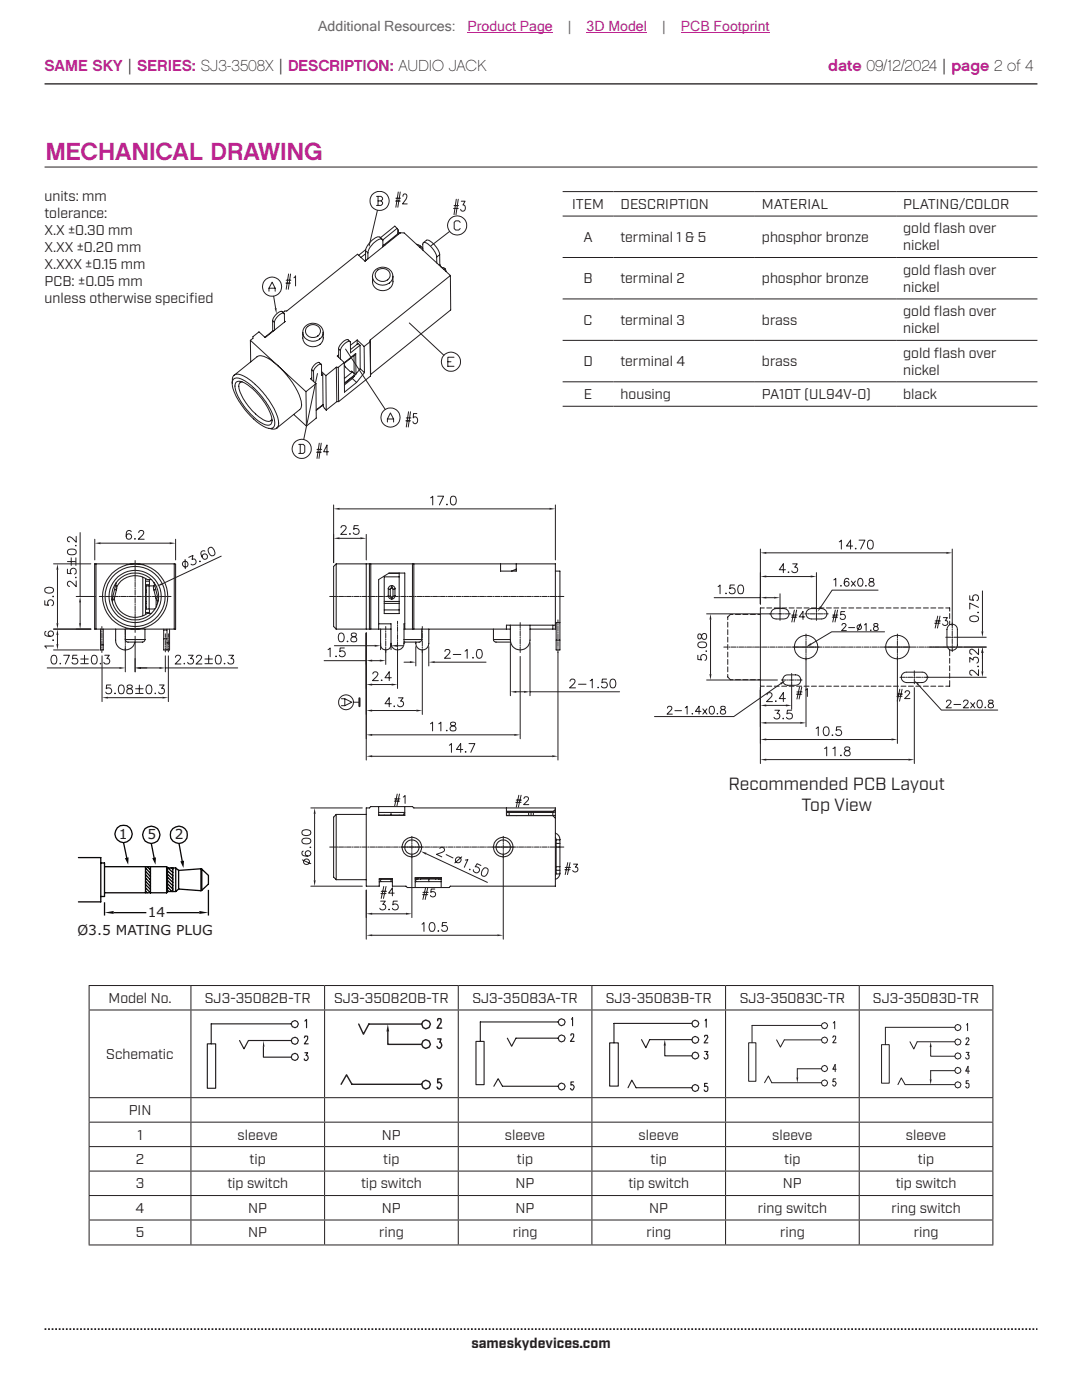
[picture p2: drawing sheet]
<svg xmlns="http://www.w3.org/2000/svg" width="216mm" height="279mm" viewBox="0 0 216 279" stroke-linecap="round" stroke-linejoin="round" font-family="sans-serif">
<defs><g id="words">
<text font-size="4.9" fill="#bd238f" x="9.1" y="31.9">MECHANICAL DRAWING</text>
<g font-size="3.5" fill="#231f20">
<text x="145.4" y="157.7">Recommended PCB Layout</text>
<text x="159.9" y="161.9">Top View</text>
</g>
<g font-size="3.2" fill="#bd238f">
<text x="8.9" y="14.3">SAME SKY | SERIES: SJ3-3508X | DESCRIPTION: AUDIO JACK</text>
<text x="165.3" y="14.3">date 09/12/2024 | page 2 of 4</text>
</g>
<g font-size="2.8" fill="#63676b">
<text x="63.5" y="6.1">Additional Resources:</text>
<text x="113.3" y="6.1">|</text>
<text x="132.1" y="6.1">|</text>
</g>
<g font-size="2.8" fill="#bd238f">
<text x="93.3" y="6.1">Product Page</text>
<text x="117.1" y="6.1">3D Model</text>
<text x="135.8" y="6.1">PCB Footprint</text>
</g>
<g font-size="2.8" fill="#231f20">
<text x="8.9" y="40.2">units: mm</text>
<text x="114.2" y="41.7">ITEM</text>
<text x="123.8" y="41.7">DESCRIPTION</text>
<text x="152" y="41.7">MATERIAL</text>
<text x="180.2" y="41.7">PLATING/COLOR</text>
<text x="8.9" y="43.6">tolerance:</text>
<text x="8.9" y="47">X.X ±0.30 mm</text>
<text x="180.2" y="46.6">gold f</text>
<text x="186.4" y="46.6">lash over</text>
<text x="8.9" y="50.4">X.XX ±0.20 mm</text>
<text x="8.9" y="53.8">X.XXX ±0.15 mm</text>
<text x="116.4" y="48.3">A</text>
<text x="123.8" y="48.3">terminal 1 &amp; 5</text>
<text x="152" y="48.3">phosphor bronze</text>
<text x="180.2" y="50">nickel</text>
<text x="8.9" y="57.1">PCB: ±0.05 mm</text>
<text x="116.4" y="56.6">B</text>
<text x="123.8" y="56.6">terminal 2</text>
<text x="152" y="56.6">phosphor bronze</text>
<text x="180.2" y="54.9">gold f</text>
<text x="180.2" y="58.2">nickel</text>
<text x="186.4" y="54.9">lash over</text>
<text x="8.9" y="60.5">unless otherwise specif</text>
<text x="37.7" y="60.5">ied</text>
<text x="116.5" y="64.8">C</text>
<text x="123.8" y="64.8">terminal 3</text>
<text x="152" y="64.8">brass</text>
<text x="180.2" y="63.1">gold f</text>
<text x="186.4" y="63.1">lash over</text>
<text x="180.2" y="66.5">nickel</text>
<text x="180.2" y="71.4">gold f</text>
<text x="186.4" y="71.4">lash over</text>
<text x="116.4" y="73.1">D</text>
<text x="123.8" y="73.1">terminal 4</text>
<text x="152" y="73.1">brass</text>
<text x="180.2" y="74.8">nickel</text>
<text x="116.5" y="79.7">E</text>
<text x="123.8" y="79.7">housing</text>
<text x="152" y="79.7">PA10T (UL94V-0)</text>
<text x="180.2" y="79.7">black</text>
<text x="23.7" y="167.4">1</text>
<text x="29.4" y="167.5">5</text>
<text x="34.9" y="167.5">2</text>
<text x="29.5" y="183.1">14</text>
<text x="15.5" y="186.7">Ø3.5 MATING PLUG</text>
<text x="21.6" y="200.2">Model No.</text>
<text x="40.9" y="200.2">SJ3-35082B-TR</text>
<text x="66.6" y="200.2">SJ3-350820B-TR</text>
<text x="94.3" y="200.2">SJ3-35083A-TR</text>
<text x="120.9" y="200.2">SJ3-35083B-TR</text>
<text x="147.6" y="200.2">SJ3-35083C-TR</text>
<text x="174.2" y="200.2">SJ3-35083D-TR</text>
<text x="21.2" y="211.3">Schematic</text>
<text x="25.7" y="222.5">PIN</text>
<text x="27.4" y="227.4">1</text>
<text x="47.4" y="227.4">sleeve</text>
<text x="76.2" y="227.4">NP</text>
<text x="100.7" y="227.4">sleeve</text>
<text x="127.4" y="227.4">sleeve</text>
<text x="154.1" y="227.4">sleeve</text>
<text x="180.7" y="227.4">sleeve</text>
<text x="27.1" y="232.3">2</text>
<text x="49.8" y="232.3">tip</text>
<text x="76.5" y="232.3">tip</text>
<text x="103.1" y="232.3">tip</text>
<text x="129.8" y="232.3">tip</text>
<text x="156.5" y="232.3">tip</text>
<text x="183.2" y="232.3">tip</text>
<text x="27.1" y="237.2">3</text>
<text x="45.4" y="237.2">tip switch</text>
<text x="72" y="237.2">tip switch</text>
<text x="102.9" y="237.2">NP</text>
<text x="125.4" y="237.2">tip switch</text>
<text x="156.2" y="237.2">NP</text>
<text x="178.7" y="237.2">tip switch</text>
<text x="27.1" y="242.1">4</text>
<text x="49.5" y="242.1">NP</text>
<text x="76.2" y="242.1">NP</text>
<text x="102.9" y="242.1">NP</text>
<text x="129.6" y="242.1">NP</text>
<text x="151.2" y="242.1">ring switch</text>
<text x="177.9" y="242.1">ring switch</text>
<text x="27.1" y="247">5</text>
<text x="49.5" y="247">NP</text>
<text x="75.6" y="247">ring</text>
<text x="102.3" y="247">ring</text>
<text x="129" y="247">ring</text>
<text x="155.6" y="247">ring</text>
<text x="182.3" y="247">ring</text>
<text x="94.1" y="269">sameskydevices.com</text>
</g>
</g></defs>
<path d="M8.9 16.7h198.1" fill="none" stroke="#231f20" stroke-width=".26"/>
<path d="M8.9 265.3h198.1" fill="none" stroke="#231f20" stroke-width=".35" stroke-dasharray=".4 .4 .4 .4 .4 .4" stroke-dashoffset=".7" stroke-linecap="butt"/>
<path d="M8.9 33.3h198.1M66.6 100.8v11.5M67.7 101.6h41.9M110.8 100.8v10.9" fill="none" stroke="#231f20" stroke-width=".2"/>
<g fill="#231f20">
<path d="M66.6 101.6l1.1-.3v.4z"/>
<path d="M109.6 101.3l1.2 .3-1.2 .1z"/>
</g>
<path d="M85.9 99.4l.4-.4v1.8M87.3 99h1.2l-.8 1.8M90.1 99.1a.61 .61 0 0 1 .9 .3 .88 .88 0 0 1-.6 1.4 1.16 1.16 0 0 1-.3-1.7zM18.9 107.6v4.1M20.1 108.4h13.8M35 107.6v4.1M89.2 100.6v.2z" fill="none" stroke="#231f20" stroke-width=".2"/>
<g fill="#231f20">
<path d="M18.9 108.4l1.2-.2v.4z"/>
<path d="M33.9 108.2l1.1 .2-1.1 .2z"/>
</g>
<path d="M26.2 106.1a.52 .52 0 0 0-.5-.2 .52 .52 0 0 0-.5 .3 1.4 1.4 0 0 0 .2 1.4 .55 .55 0 0 0 .8-.3 .55 .55 0 0 0-.3-.7 .55 .55 0 0 0-.7 .4M26.8 107.6h.2zM27.7 106.3l.3-.4h.3l.4 .3-.3 .6-.8 .8h1.2M66.6 106.7v5.6M67.7 107.4h4.2M73.1 106.7v5" fill="none" stroke="#231f20" stroke-width=".2"/>
<g fill="#231f20">
<path d="M66.6 107.4l1.1-.2v.4z"/>
<path d="M71.9 107.2l1.2 .2-1.2 .2z"/>
</g>
<g fill="none" stroke="#231f20" stroke-width=".2">
<path d="M36.9 111.7l.1 1.8M37.7 111.2l.8-.4-.2 .9a.59 .59 0 0 1 .8 .6 .59 .59 0 0 1-1 .3M39.9 112v.1zM40.9 110a.53 .53 0 0 0-.8 .5 1.09 1.09 0 0 0 1 1.1 .54 .54 0 0 0 .3-.7 .54 .54 0 0 0-.7-.3 .54 .54 0 0 0-.3 .7M41.8 109.3l.1-.1a1.02 1.02 0 0 1 .8 1.6l-.2 .1a.99 .99 0 0 1-.7-1.6zM44.1 111l-11.8 5.6M68 105.3l.1-.2 .3-.2 .5 .1 .2 .2-.3 .6-.8 .9h1.2M69.7 106.6h.2zM71.5 104.9h-.8l-.1 .8a.62 .62 0 0 1 .9 0 .62 .62 0 0 1-.1 .9 .62 .62 0 0 1-.9-.3"/>
<circle cx="37" cy="112.6" r=".57"/>
</g>
<path d="M31.2 117.1l1-.7 .2 .3z" fill="#231f20"/>
<path d="M10.7 112.5h7.4M11.5 113.7v10.7M10.7 125.6h7.4" fill="none" stroke="#231f20" stroke-width=".2"/>
<g fill="#231f20">
<path d="M11.5 112.5l.1 1.2h-.3z"/>
<path d="M11.3 124.4h.3l-.1 1.2z"/>
</g>
<path d="M8.9 119.9v.8l.8 .1a.62 .62 0 0 1 0-.9 .62 .62 0 0 1 .9 .1 .62 .62 0 0 1-.2 .9M9 117.4a1.14 1.14 0 0 1 1.7 .3v.2a.99 .99 0 0 1-1.8 0zM10.5 119h.2zM10.7 129.7h9.1M10.7 125.6h7.4M11.5 126.7v1.8" fill="none" stroke="#231f20" stroke-width=".2"/>
<g fill="#231f20">
<path d="M11.3 128.5h.3l-.1 1.2z"/>
<path d="M11.5 125.6l.1 1.1h-.3z"/>
</g>
<path d="M9.2 126a.56 .56 0 0 0-.2 .8 1.02 1.02 0 0 0 1.7-.4 .54 .54 0 0 0-.6-.5 .54 .54 0 0 0-.5 .5 .54 .54 0 0 0 .5 .6M10.5 127.8h.2zM10.7 128.9h-1.8l.4 .5M73.1 126.3v11.1M74.3 136.6h3.8M79.3 129.5v7.9" fill="none" stroke="#231f20" stroke-width=".2"/>
<g fill="#231f20">
<path d="M78.1 136.4l1.2 .2-1.2 .2z"/>
<path d="M73.1 136.6l1.2-.2v.4z"/>
</g>
<path d="M73.1 126.3v16.3M74.4 134.5l.1-.2 .2-.2h.4l.3 .3-.2 .6-.9 .8h1.2M76.2 135.7v.1zM78.1 135.3h-1.3l.9-1.2v1.7M84.3 129.7v12.9M74.3 141.8h8.8" fill="none" stroke="#231f20" stroke-width=".2"/>
<g fill="#231f20">
<path d="M83.1 141.6l1.2 .2-1.2 .2z"/>
<path d="M73.1 141.8l1.2-.2v.4z"/>
</g>
<path d="M73.1 126.3v21.1M79.5 139.3h.9l-.5 .6a.59 .59 0 0 1 .5 1 .59 .59 0 0 1-1-.2M103.8 131v16.4M74.3 146.7h28.3M78.1 140.4h-1.3l.9-1.1v1.7M78.7 140.9v.1z" fill="none" stroke="#231f20" stroke-width=".2"/>
<g fill="#231f20">
<path d="M73.1 146.7l1.2-.2v.4z"/>
<path d="M102.6 146.5l1.2 .2-1.2 .2z"/>
</g>
<path d="M73.1 126.3v25.4M111.3 130.2v21.5M74.3 150.9h35.9M85.9 144.5l.4-.4v1.8M87.6 144.5l.4-.4v1.8M89.1 145.7v.2zM90 144.2a.34 .34 0 0 0 .1 .6 .64 .64 0 0 1 .8 .2 .64 .64 0 0 1-.1 .8l-.6 .1a.5 .5 0 0 1-.4-.6 .5 .5 0 0 1 .5-.4l.4-.1a.34 .34 0 0 0 .1-.6z" fill="none" stroke="#231f20" stroke-width=".2"/>
<g fill="#231f20">
<path d="M73.1 150.9l1.2-.2v.4z"/>
<path d="M110.2 150.7l1.1 .2-1.1 .2z"/>
</g>
<path d="M80.6 132.2h1.2M83 129v3.9M85.6 129v3.9M86.7 132.2h10.3M89.7 148.7l.4-.3v1.7M92.3 149.6h-1.2l.8-1.2v1.7M92.9 150v.1zM93.6 148.4h1.2l-.9 1.7" fill="none" stroke="#231f20" stroke-width=".2"/>
<g fill="#231f20">
<path d="M81.8 131.9l1.2 .3-1.2 .1z"/>
<path d="M85.6 132.2l1.1-.3v.4z"/>
</g>
<path d="M88.8 130v-.2l.3-.2 .6 .2a.54 .54 0 0 1-.2 .7l-.8 .9h1.2M90.4 130.6h1.6M92.8 130l.4-.4v1.8M94.4 131.2v.2zM95.3 129.7a.61 .61 0 0 1 .8 .3 .88 .88 0 0 1-.6 1.4 1.16 1.16 0 0 1-.2-1.7zM73.1 177.6v5.5M82.2 170.7v12.4M74.3 182.4h6.7" fill="none" stroke="#231f20" stroke-width=".2"/>
<g fill="#231f20">
<path d="M73.1 182.4l1.2-.2v.4z"/>
<path d="M81 182.2l1.2 .2-1.2 .2z"/>
</g>
<path d="M73.1 177.6v9.8M75.9 179.8h1l-.5 .7a.59 .59 0 0 1 .4 .9 .59 .59 0 0 1-1-.1M79.3 179.8h-.8l-.1 .8a.62 .62 0 0 1 .9 0 .62 .62 0 0 1-.1 .9 .62 .62 0 0 1-.9-.2M100.4 170.6v16.8M74.3 186.7h24.9M77.5 181.5h.2z" fill="none" stroke="#231f20" stroke-width=".2"/>
<g fill="#231f20">
<path d="M73.1 186.7l1.2-.2v.3z"/>
<path d="M99.2 186.5l1.2 .2-1.2 .1z"/>
</g>
<g fill="none" stroke="#231f20" stroke-width=".2">
<path d="M85 170.4l12.3 5.7M87.8 169.3l.4-.2 .3 .1 .2 .3-.1 .3-1.5 .7 1.1 .5M89 170.6l1.4 .6M92.1 171l-1.4 1.2M92.9 171.6l.5-.1-.8 1.6M93.7 173.5l.1 .1zM96 172.7l-.8-.3-.4 .6a.62 .62 0 0 1 .9 .4 .62 .62 0 0 1-.5 .8 .62 .62 0 0 1-.7-.6M96.5 173.3a.54 .54 0 0 1 .6-.1 .54 .54 0 0 1 .3 .6 .89 .89 0 0 1-1.1 1 1.01 1.01 0 0 1 .2-1.5zM84.2 184.5l.4-.4v1.8M85.9 184.2a.57 .57 0 0 1 .8 .3 .84 .84 0 0 1 .1 .9 .84 .84 0 0 1-.9 .4 1.42 1.42 0 0 1 0-1.6zM87.5 185.7v.2zM89.1 184.1h-.8l-.1 .8a.62 .62 0 0 1 1 0 .62 .62 0 0 1-.2 .9 .62 .62 0 0 1-.9-.3"/>
<circle cx="91.4" cy="171.6" r=".58"/>
</g>
<path d="M84 169.9l1.1 .3-.2 .4z" fill="#231f20"/>
<path d="M64.7 131.9h8.4M73.1 126.3v6.3M74.3 131.9h1.5M77 129.4v3.2" fill="none" stroke="#231f20" stroke-width=".2"/>
<g fill="#231f20">
<path d="M75.8 131.6l1.2 .3-1.2 .1z"/>
<path d="M73.1 131.9l1.2-.3v.4z"/>
</g>
<path d="M65.5 129.7l.4-.4v1.8M67 131h.1zM68.7 129.3h-.8l-.1 .8a.62 .62 0 0 1 .9 0 .62 .62 0 0 1-.1 .9 .62 .62 0 0 1-.9-.3M101.8 128.4v10.4M103 138.1h1.6M105.8 128.3v10.5M105.8 138.1h17.8" fill="none" stroke="#231f20" stroke-width=".2"/>
<g fill="#231f20">
<path d="M101.8 138.1l1.2-.2v.4z"/>
<path d="M104.6 137.9l1.2 .2-1.2 .2z"/>
</g>
<path d="M9.4 133.3h14.4M25 129.4v4.7M27 127v7.1M28.1 133.3h1.2M113.7 136l.4-.5h.3l.3 .4-.2 .6-.8 .8h1.1M115.4 136.6h1.5M117.8 135.9l.4-.4v1.8M119.4 137.1v.2zM121 135.5h-.8l-.1 .8a.62 .62 0 0 1 .9 0 .62 .62 0 0 1-.1 .9 .62 .62 0 0 1-.9-.3M121.9 135.6a.57 .57 0 0 1 .9 .3 .84 .84 0 0 1 .1 .9 .84 .84 0 0 1-1 .4 1.41 1.41 0 0 1 0-1.6z" fill="none" stroke="#231f20" stroke-width=".2"/>
<g fill="#231f20">
<path d="M27 133.3l1.1-.2v.4z"/>
<path d="M23.8 133.1l1.2 .2-1.2 .2z"/>
</g>
<g fill="none" stroke="#231f20" stroke-width=".2">
<path d="M10.4 130.9a.55 .55 0 0 1 .9 .2 .88 .88 0 0 1-.6 1.4 1.08 1.08 0 0 1-.3-1.6zM12 132.4v.1zM12.7 130.8h1.1l-.8 1.7M15.4 130.8h-.9v.7a.62 .62 0 0 1 .9 0 .62 .62 0 0 1-.1 .9 .62 .62 0 0 1-.9-.2M16.1 131.5h1.5M16.1 132.5h1.5M16.9 130.8v1.5M18.5 130.9a.57 .57 0 0 1 .8 .2 .84 .84 0 0 1 .1 1 .84 .84 0 0 1-.9 .4 1.43 1.43 0 0 1 0-1.6zM20.1 132.4v.1zM20.9 130.8h.9l-.5 .6a.59 .59 0 0 1 .4 1 .59 .59 0 0 1-1-.2M62 161.2h10.3M62 176.9h10.3"/>
<path d="M62.8 162.4v13.3"/>
</g>
<g fill="#231f20">
<path d="M62.8 161.2l.2 1.2h-.4z"/>
<path d="M62.6 175.7h.4l-.2 1.2z"/>
</g>
<g fill="none" stroke="#231f20" stroke-width=".2">
<path d="M142.5 119.3h9.2M151.7 118.5v2M152.9 119.3h1.6M155.6 118.5v2.8M25 125.6v1.1M25 126.9v.2M25 127.3v1M25 128.4v.2M25 128.8v1.1M145.2 134.6v.5l.5 .6h.5M145.2 124.2v1M145.2 125.7v1"/>
<path d="M145.2 127.1v1M145.2 128.6v1M145.2 130.1v1M145.2 131.6v1M145.2 133.1v1M146.2 122.6h-.5l-.5 .5v.6M146.8 122.6h.9M146.8 135.7h.9M148.2 122.6h1M148.2 135.7h1M149.7 122.6h1M149.7 135.7h1"/>
<path d="M151.2 122.6h.5M151.2 135.7h.5M152.5 121.3h-.8v15.6h.8M153 136.9h1M153 121.3h1M154.5 136.9h1M154.5 121.3h1M156 136.9h1M156 121.3h1M156.4 121.5h-1.5a1.05 1.05 0 0 0-1.1 1M157.5 122.5a1.06 1.06 0 0 1-1.1 1h-1.5M157.5 136.9h.9"/>
<path d="M157.5 121.3h.9M159 136.9h1M159 121.3h1M160.4 136.9h1M160.4 121.3h1M161.9 136.9h1M161.9 121.3h1M163.4 136.9h1M163.4 121.3h1M164.9 136.9h1M164.9 121.3h1M166.4 136.9h1"/>
<path d="M166.4 121.3h1M167.9 136.9h1M167.9 121.3h1M169.4 136.9h1M169.4 121.3h1M170.9 136.9h.9M170.9 121.3h.9M172.3 136.9h1M172.3 121.3h1M173.8 136.9h1M173.8 121.3h1M175.3 136.9h1"/>
<path d="M175.3 121.3h1M176.8 136.9h1M176.8 121.3h1M178.3 136.9h1M178.3 121.3h1M179.8 136.9h1M179.8 121.3h1M181.3 136.9h1M181.3 121.3h1M182.7 136.9h1M182.7 121.3h1M184.3 136.9h.9"/>
<path d="M184.3 121.3h.9M185.7 136.9h1M185.7 121.3h1M187.2 136.9h1M187.2 121.3h1M188.7 121.3h.8v.7M189.4 124.8a1.04 1.04 0 0 1 1.1-.1 1.04 1.04 0 0 1 .5 .9v3.1a1.04 1.04 0 0 1-1 1.1 1.04 1.04 0 0 1-1-1.1v-3.1zM189.5 122.4v1M189.5 124v.6M189.5 129.8v1.1M189.5 131.4v1M189.5 132.9v1"/>
<path d="M189.5 134.4v.9M189.5 135.8v1.1h-.8M60.3 167.5l.3-.2a1.24 1.24 0 0 1 1.4 .5v.1a1.05 1.05 0 0 1-1.8 0zM60.3 165.8a1.14 1.14 0 0 1 1.7 .3v.1a1.02 1.02 0 0 1-1.8 0zM60.3 171.6l1.7 .8M60.5 169.9a.48 .48 0 0 0-.3 .4 .48 .48 0 0 0 .4 .5 1.04 1.04 0 0 0 1.4-.5 .54 .54 0 0 0-.5-.5 .54 .54 0 0 0-.6 .5 .54 .54 0 0 0 .5 .6M61.8 169.1h.2z"/>
<circle cx="160.8" cy="129.1" r="2.34"/>
<circle cx="179.1" cy="129.1" r="2.35"/>
<circle cx="61.1" cy="172" r=".59"/>
</g>
<g fill="none" stroke="#231f20" stroke-width=".21">
<path d="M18.9 112.5h16.1v13.1h-16.1zM19.2 112.5v13.1M22.5 119l.4 .1M22.8 119.4a4.2 4.2 0 0 0 6.6 3h.8M22.9 117.6l.3 .1M23.1 116.7l.2 .2v.6l-.5 1.9-.4 .5M23.2 116.3l-.9 3.4M28.5 115.2v7.7M29 118.2h.2M29 117.8h.2M29 117.1h.2M29 116.7h.8"/>
<path d="M29 116h.8M29.1 115.5l-.1 7.2M29.8 116.9v4.6M29.8 115.7v1.2M30.2 115.7h-.8a4.2 4.2 0 0 0-6.1 1.4M30.7 116.9h-1.5v4.6M30.7 116.3l.9 3.4M30.8 116.7l-.2 .5v.3l.5 1.9 .5 .5M31.1 117.6l-.4 .1M31.2 119.5v1.6M31.4 119l-.3 .1M31.4 119.8v.6"/>
<path d="M34.8 112.5v13.1M66.6 113l.5-.5v13.1l-.5-.6zM67.1 112.5h43.7v13.1h-5M73.1 112.5v13.1M73.7 112.5v13.1M74 112.5v13.1M75.6 115.7v9.9M76.7 115.1h3M77.5 118.9a.66 .66 0 0 0 .6 .7 .66 .66 0 0 0 .7-.7M77.5 118.9l.4 .1M77.5 117.5l.4 .1M77.5 117.5v1.4"/>
<path d="M77.5 114.4h2.2M77.6 114.4h3.2v11.2M77.9 119l.2 .3M77.9 117.6v1.4M78.1 116.9l-.4 .1-.2 .5M78.1 117.4l-.2 .2M78.1 116.9v.5M78.1 119.3v.2M78.1 119.3h.1M78.1 117.4h.1M78.1 116.9h.1M78.2 117.4l.2 .2 .4-.1"/>
<path d="M78.2 116.9l.4 .1 .2 .5M78.2 116.9v.5M78.2 119.3v.2M78.4 119l-.2 .3M78.4 117.6v1.4M78.8 118.9l-.4 .1M78.8 117.5v1.4M79.7 114.4v8h-3v-7.4M82.3 112.5v13.1M82.6 112.5v13.1M99.9 112.5v1.5h3.1v-1.5M103 113.6l-1 .4"/>
<path d="M110.8 114h.9v15.7h-.7v-5.4M20.1 125.6v4.1h.5v-4.1M20.1 128.7h.5M23.1 125.6v2.2a1.95 1.95 0 0 0 1.7 1.9 1.95 1.95 0 0 0 2.1-1.6M25 127.6a.52 .52 0 0 0 .5 .5h2.9l.4-.1 .1-.4M25 127.6h3.9M25 125.6v2M28.9 125.6v2M29 120.4h.2M29 122.2h.8M29 121.5h1.9M29 121.2h.2"/>
<path d="M29 120.1h.2M29.8 121.5v.9M67.1 125.6h10.9M75.6 124.5h2.4v4.2a1.04 1.04 0 0 1-1 1 1.04 1.04 0 0 1-1.1-1v-3.1M76.7 121.7h3M76.7 120.4h3M76.7 120h3M80.6 127.6h3.5M80.6 125.6h21.2M80.8 124.5h-.2v3.9a1.3 1.3 0 0 1-1.3 1.3 1.3 1.3 0 0 1-1.3-1.3M84.1 127.6l-.1 .4-.4 .1h-3M84.1 125.6v2"/>
<path d="M85.6 125.6v2.8a1.31 1.31 0 0 1-1.5 1.3 1.31 1.31 0 0 1-1.1-1.6M98.5 127.6l.1 .4 .4 .1h2.9M98.5 127.6h3.3M98.5 125.6v2M101.8 124.8v3a1.96 1.96 0 0 0 2 1.9 1.96 1.96 0 0 0 2-1.9v-3M110.3 124.8v.8M110.8 124.8h-9.7v.8M110.8 124.3h.9M111 127.8h.7M67.1 162.5v13.1l-.5-.6v-11.9zM67.1 175.6h6M67.1 162.5h6"/>
<path d="M73.1 161.2h.6l.3-.2h8.3l.3 .2h28.2v15.7h-20.9l-.3 .2h-8.3l-.3-.2h-2.7v-1.5h-2.6v1.5h-2.6zM75.6 161v1.7h5.2v-1.7M75.6 162.7h5.2M75.6 162.1h5.2M75.7 176h2.6M75.7 175.4h2.6M75.9 175.4v.6M76.7 162.7h.1M78 162.1v.6M78 175.4v.6M79.7 162.7h.1M80.6 162.1v.6"/>
<path d="M82.8 177.1v-2h5.2v2M82.8 176h5.2M82.8 175.4h5.2M83 175.4v.6M83.4 175.1v.3h-.6M83.9 175.3h3M83.9 175.1v.3M85.6 175.4v.6M86.9 175.1v.3M87.5 175.1v.3h.5M101.1 161.2v1.6l9.7-.1M101.1 162.1h9.7"/>
<path d="M101.1 161.9h9.4M101.6 162.1v.6M103 162.1h.1M103 162.7v.1M105.5 162.1v.6M106 162.1v.6M106.4 162.1v.6M110.8 161.5l-.5 .6v.7l.5 .5M110.8 166.3a1.29 1.29 0 0 1 .9 1.2v6.8a1.29 1.29 0 0 1-.9 1.2M110.8 167.2l.2 .3v6.8l-.2 .3M110.9 174.4h.8M111 173.7h.7"/>
<path d="M111 173h.7M111 169h.7M111 168.3h.7M111 167.6h.7"/>
<circle cx="27" cy="119" r="6.5"/>
<circle cx="27" cy="119" r="4.7"/>
<circle cx="27" cy="119" r="6"/>
<circle cx="27" cy="119" r="5.2"/>
<circle cx="82.2" cy="169.1" r="1.95"/>
<circle cx="82.2" cy="169" r="1.44"/>
<circle cx="100.4" cy="169.1" r="1.95"/>
<circle cx="100.4" cy="169" r="1.43"/>
</g>
<g fill="#231f20">
<path d="M154.5 119.1l1.1 .2-1.1 .2z"/>
<path d="M151.7 119.3l1.2-.2v.4z"/>
</g>
<path d="M143.3 117.1l.4-.4v1.8M144.9 118.3v.2zM146.5 116.7h-.8l-.1 .8a.62 .62 0 0 1 .9 0 .62 .62 0 0 1-.1 .9 .62 .62 0 0 1-.9-.2M147.4 116.8a.57 .57 0 0 1 .9 .3 .88 .88 0 0 1-.6 1.4 .94 .94 0 0 1-.4-1.4zM151.7 114.3v6.2M152.9 115.1h8.9M162.9 114.3v7" fill="none" stroke="#231f20" stroke-width=".2"/>
<g fill="#231f20">
<path d="M161.8 114.9l1.1 .2-1.1 .1z"/>
<path d="M151.7 115.1l1.2-.2v.3z"/>
</g>
<path d="M151.7 109.6v10.9M152.9 110.3h35.9M156.7 113.7h-1.2l.8-1.2v1.8M157.2 114.2h.2zM158.2 112.5h.9l-.5 .7a.59 .59 0 0 1 .4 .9 .59 .59 0 0 1-1-.2M190 109.6v15.3" fill="none" stroke="#231f20" stroke-width=".2"/>
<g fill="#231f20">
<path d="M151.7 110.3l1.2-.2v.4z"/>
<path d="M188.8 110.1l1.2 .2-1.2 .2z"/>
</g>
<path d="M167.5 108.1l.4-.3v1.8M170.1 109h-1.2l.8-1.2v1.8M170.7 109.5h.1zM171.4 107.8h1.2l-.9 1.8M173.3 107.9a.57 .57 0 0 1 .9 .2 1.24 1.24 0 0 1-.4 1.5h-.2a1.16 1.16 0 0 1-.3-1.7zM151.7 137.2v4.4M158 137.1v4.5M152.9 140.8h3.9" fill="none" stroke="#231f20" stroke-width=".2"/>
<g fill="#231f20">
<path d="M151.7 140.8l1.2-.2v.4z"/>
<path d="M156.8 140.6l1.2 .2-1.2 .2z"/>
</g>
<path d="M151.7 137.2v15.2M153.1 138.7l.1-.4 .5-.1 .3 .2v.4l-1 1.2h1.1M154.8 139.8v.2zM156.7 139.4h-1.2l.8-1.2v1.8M182.4 137.2v15.2M152.9 151.6h28.4" fill="none" stroke="#231f20" stroke-width=".2"/>
<g fill="#231f20">
<path d="M151.7 151.6l1.2-.2v.4z"/>
<path d="M181.3 151.4l1.1 .2-1.1 .2z"/>
</g>
<g fill="none" stroke="#231f20" stroke-width=".2">
<path d="M157.9 123.2h1.1M158 122.7h1.1M158.5 121.8l-.5 2.3M158.9 138.5h1.1M159 121.8l-.6 2.3M159 138.1h1M159.5 137.1l-.5 2.4M160 137.1l-.6 2.4M160.6 123.1h-1.1l.7-1v1.5M160.7 137.7l.4-.3v1.6M166.1 123.2h1M166.2 122.7h1"/>
<path d="M166.7 121.8l-.5 2.3M167.1 121.8l-.5 2.3M168.5 122.1h-.7l-.1 .6a.55 .55 0 0 1 .9 .1 .55 .55 0 0 1-.2 .8 .55 .55 0 0 1-.8-.3M179 139h1M179 138.5h1.1M179.5 137.5l-.5 2.4M180 137.5l-.5 2.4M180.6 138.2l.3-.3h.3l.3 .3-.2 .5-.8 .7h1.1M186.5 124.4h1.1M186.6 123.9h1.1M187.1 123l-.5 2.3M187.6 123l-.5 2.3"/>
<path d="M188.2 123.3h.8l-.4 .6a.52 .52 0 0 1 .4 .8 .52 .52 0 0 1-.9-.2M164.5 149.4l.5-.3v1.7M166.2 149.4l.4-.3v1.7M167.8 150.7v.1zM168.6 149.2l-.1 .3 .3 .2a.64 .64 0 0 1 .7 .3 .64 .64 0 0 1 0 .8 .7 .7 0 0 1-1-.3 .9 .9 0 0 1 1-.8l.1-.4a.66 .66 0 0 0-1-.1z"/>
</g>
<path d="M160.8 129.1l.9-.7 .2 .3z" fill="#231f20"/>
<g fill="none" stroke="#231f20" stroke-width=".2">
<path d="M168 124.8l.3-.4 .4 .1 .1 .2-.2 .5-.7 .7h1M169.3 125.3h1.2M171.7 124.5l-.6 1.4M172.5 124.7l.3-.3v1.5M173.8 125.7v.2zM174.4 124.5v.4l.4 .1a.41 .41 0 0 1 .4 .4 .41 .41 0 0 1-.3 .5l-.5-.1-.1-.4 .2-.3 .6-.2 .1-.3a.54 .54 0 0 0-.8-.1zM176.5 126.1h-10.5l-4.1 2.4"/>
<circle cx="171.5" cy="125.2" r=".46"/>
</g>
<path d="M182.4 135.8l1 .7-.3 .3z" fill="#231f20"/>
<g fill="none" stroke="#231f20" stroke-width=".2">
<path d="M196 117.9v8.1M183.2 136.6l4.6 5.1h11.3M191.3 127.2h5.5M192.3 129.1h4.5M195.2 139.8a.52 .52 0 0 1 .7 .2 .73 .73 0 0 1 .1 .9 .73 .73 0 0 1-.8 .3 1.14 1.14 0 0 1 0-1.4zM196 130.3v1.2M197.3 139.8v.4l.5 .2a.44 .44 0 0 1 .4 .4 .44 .44 0 0 1-.3 .5l-.6-.2a.58 .58 0 0 1 0-.6 .58 .58 0 0 1 .6-.2l.2-.1v-.3a.59 .59 0 0 0-.8-.1zM188.9 140.1l.3-.4 .4 .1 .2 .2-.3 .5-.7 .8h1M190.3 140.6h1.4M192.3 140.1l.3-.4 .4 .1 .2 .2-.2 .5-.8 .8h1.1M193.7 140.2l.8 1.1M194.5 140.2l-.8 1.1"/>
<path d="M196.5 141.2h.2z"/>
</g>
<g fill="#231f20">
<path d="M196 129.1l.2 1.2h-.4z"/>
<path d="M195.8 126h.4l-.2 1.2z"/>
</g>
<g fill="none" stroke="#231f20" stroke-width=".2">
<path d="M193.5 118.9v.8l.8 .1a.62 .62 0 0 1 0-.9 .62 .62 0 0 1 .9 .1 .62 .62 0 0 1-.3 .9M141 122.5h12.8a1.06 1.06 0 0 0 1.1 1M141 135.7h14.1M141.8 123.7v10.8M144.4 129.1h.9M145.5 129.1h.2M145.9 129.1h.9M147.1 129.1h.1M147.4 129.1h1M148.6 129.1h.2M149 129.1h1M150.2 129.1h.2"/>
<path d="M150.6 129.1h.9M151.7 129.1h.2M152.1 129.1h1M153.3 129.1h.2M153.7 129.1h.9M154.9 129.1h.1M155.3 129.1h.9M156.4 121.5a1.06 1.06 0 0 1 1.1 1M156.4 129.1h.2M156.8 129.1h1M158 129.1h.2M158.4 129.1h1"/>
<path d="M159.5 129.1h.2M159.9 129.1h1M161.1 129.1h.2M161.5 129.1h1M161.9 121.5h2.1a1.1 1.1 0 0 1 1 1M161.9 123.5h2.1M162.7 129.1h.1M163.1 129.1h.9M164.2 129.1h.2M164.6 129.1h1M165.8 129.1h.2M166.2 129.1h1"/>
<path d="M167.3 129.1h.3M167.7 129.1h1M168.9 129.1h.2M169.3 129.1h1M170.5 129.1h.2M170.9 129.1h.9M172 129.1h.2M172.4 129.1h1M173.6 129.1h.2M174 129.1h1M175.1 129.1h.3M175.5 129.1h1"/>
<path d="M176.7 129.1h.2M177.1 129.1h1M178.3 129.1h.2M178.7 129.1h.9M179.8 129.1h.2M180.2 129.1h1M180.9 134.1h3.1M181.4 129.1h.2M181.8 129.1h1M183 129.1h.2M183.4 129.1h.9M184.5 129.1h.2"/>
<path d="M184.9 129.1h1M186.1 129.1h.2M186.5 129.1h1M187.7 129.1h.2M188 129.1h1M189.2 129.1h.2M189.6 129.1h1M190.8 129.1h.2M191.2 129.1h.8M193.6 123.1a1.16 1.16 0 0 1 1.7 .3v.2a.99 .99 0 0 1-1.8 0zM195.1 122.2h.2zM195.3 121.2l-1.8-.8v1.1"/>
</g>
<g fill="#231f20">
<path d="M141.8 122.5l.2 1.2h-.4z"/>
<path d="M141.6 134.5h.4l-.2 1.2z"/>
</g>
<path d="M139.2 130.8v.8l.8 .1a.62 .62 0 0 1 0-.9 .62 .62 0 0 1 .9 .1 .62 .62 0 0 1-.2 .9M139.3 128.4l.7-.3a.76 .76 0 0 1 1 .5v.2a1.03 1.03 0 0 1-1.8 0zM139.3 126.6a.65 .65 0 0 0 .2 .9l.4-.2a.66 .66 0 0 1 .2-.7 .66 .66 0 0 1 .7-.1l.2 .3a.59 .59 0 0 1-.3 .8 .89 .89 0 0 1-.9-1zM140.9 129.9v.1z" fill="none" stroke="#231f20" stroke-width=".2"/>
<path d="M155.7 136.3l1.1-.5-.9 .8z" fill="#231f20"/>
<g fill="none" stroke="#231f20" stroke-width=".2">
<path d="M166.4 115.7l.4-.3v1.6M167.8 116.8v.2zM169.4 115.7a.43 .43 0 0 0-.7-.2 .86 .86 0 0 0 .3 1.5 .49 .49 0 0 0 .4-.5 .49 .49 0 0 0-.5-.5 .49 .49 0 0 0-.4 .5M169.9 116l.8 1M170.7 116l-.8 1M171.4 115.5a.47 .47 0 0 1 .7 .2 .74 .74 0 0 1 .1 .9 .74 .74 0 0 1-.8 .3 1.14 1.14 0 0 1 0-1.4zM172.8 116.8v.2zM173.5 115.5v.5l.5 .1a.44 .44 0 0 1 .4 .4 .44 .44 0 0 1-.4 .5l-.5-.2a.58 .58 0 0 1 0-.6 .58 .58 0 0 1 .6-.2l.2-.3a.55 .55 0 0 0-.8-.2zM155.8 136.4l-9.4 6.6h-15.8M133.2 141.3l.1-.3h.5l.2 .1 .1 .3-1 1.1h1.1M134.7 141.8h1.3M136.7 141.3l.4-.3v1.5"/>
<path d="M138.1 142.4h.1zM139.9 142h-1.1l.7-1v1.5M140.2 141.5l.9 1M141.1 141.5l-.9 1M141.7 141a.53 .53 0 0 1 .8 .3 .73 .73 0 0 1 0 .8 .73 .73 0 0 1-.8 .3l-.2-.6zM143.1 142.4h.1zM143.9 141v.5l.4 .1a.45 .45 0 0 1 .5 .4 .45 .45 0 0 1-.4 .5l-.6-.1a.57 .57 0 0 1 .1-.7 .57 .57 0 0 1 .6-.1l.2-.4a.62 .62 0 0 0-.8-.2z"/>
</g>
<path d="M163.6 121l.4 .2-.8 .9z" fill="#231f20"/>
<g fill="none" stroke="#231f20" stroke-width=".2">
<path d="M15.2 119h3.8M16 106.3v12.7M19.8 119h.6M20.6 119h.2M21 119h1M22.2 119h.2M22.6 119h1M23.7 119h.2M24.1 119h1M25.3 119h.2M25.7 119h1M26.9 119h.2"/>
<path d="M27 111.9v.6M27 112.7v.2M27 113.1v1M27 114.2v.3M27 114.6v1M27 115.8v.2M27 116.2v1M27 117.4v.2M27 117.8v.9M27 119v.1M27 119.3v1M27.3 119h.9"/>
<path d="M28.4 119h.2M28.8 119h1M30 119h.2M30.4 119h1M31.5 119h.3M31.9 119h1M33.1 119h.2M33.5 119h.6M65.8 119h1.2M67.2 119h.2M67.6 119h1M68.7 119h.3"/>
<path d="M69.1 119h1M70.3 119h.2M70.7 119h1M71.9 119h.2M72.3 119h.9M73.4 119h.2M73.8 119h1M75 119h.2M75.4 119h1M76.5 119h.3M76.9 119h1M78.1 119h.2"/>
<path d="M78.5 119h1M79.7 119h.2M80.1 119h.9M81.2 119h.2M81.6 119h1M82.8 119h.2M83.2 119h1M84.4 119h.2M84.7 119h1M85.9 119h.2M86.3 119h1M87.5 119h.2"/>
<path d="M87.9 119h.9M89.1 119h.1M89.4 119h1M90.6 119h.2M91 119h1M92.2 119h.2M92.6 119h.9M93.7 119h.2M94.1 119h1M95.3 119h.2M95.7 119h1M96.9 119h.1"/>
<path d="M97.3 119h.9M98.4 119h.2M98.8 119h1M100 119h.2M100.4 119h1M101.5 119h.2M101.9 119h1M103.1 119h.2M103.5 119h1M104.7 119h.2M105.1 119h.9M106.2 119h.2"/>
<path d="M106.6 119h1M107.8 119h.2M108.2 119h1M109.4 119h.2M109.8 119h.9M110.9 119h.2M111.3 119h1.2M175.2 117.8h-9.2l-2.2 3.3M15.2 125.6h2.9M16 120.2v4.2M27 120.5v.2M27 120.9v1"/>
<path d="M27 122.1v.2M27 122.4v1M27 123.6v.2M27 124v1M27 125.2v.2M27 125.6v.6M68.1 139.4h.7l1.4 .7-1.4 .7h-.7M68.8 139.4v1.4M153.6 122.5h1M154.7 122.5h.3M155.1 122.5h1M155.6 121.2v1"/>
<path d="M155.6 122.4v.2M155.6 122.8v1M155.9 135.7h1M156.3 122.5h.2M156.6 134.9a4.1 4.1 0 0 1 2.5-.2 1.05 1.05 0 0 1 .7 1.2 1.05 1.05 0 0 1-1.1 .9h-1.5a1.06 1.06 0 0 1-1-.8 1.06 1.06 0 0 1 .4-1.1zM156.7 122.5h1M157.1 135.7h.2M157.5 135.7h1M158 134.4v1M158 135.6v.2M158 136v1M158.3 129.1h5.1"/>
<path d="M158.7 135.7h.2M159.1 135.7h.9M160.6 122.5h.5M160.8 126.5v.8M160.8 127.5v.2M160.8 127.9v.9M160.8 129v.2M160.8 129.4v1M160.8 130.6v.2M160.8 131v.7M161.3 122.5h.2M161.6 122.5h1"/>
<path d="M161.9 121.5a1.04 1.04 0 0 0-1.1 1 1.04 1.04 0 0 0 1.1 1M162.8 122.5h.2M162.9 121.2v1M162.9 122.4v.2M162.9 122.8v1M163.2 122.5h1M164.4 122.5h.2M164.8 122.5h.5M165 122.5a1.06 1.06 0 0 1-1 1M176.5 129.1h5.2M179.1 126.5v.8M179.1 127.5v.2"/>
<path d="M179.1 127.9v.9M179.1 129v.2M179.1 129.4v1M179.1 130.6v.2M179.1 131v.7M179.6 135.2h1M180.8 135.2h.2M180.9 134.1a1.04 1.04 0 0 0-1.1 1.1 1.04 1.04 0 0 0 1.1 1h3.1a1.04 1.04 0 0 0 1.1-1 1.04 1.04 0 0 0-1.1-1.1M181.2 135.2h.9M182.4 135.2h.1M182.4 133.9v1M182.4 135.1v.2"/>
<path d="M182.4 135.5v1M182.7 135.2h1M183.9 135.2h.2M184.3 135.2h1M188.7 127.2h1M189.9 127.2h.2M190 124.3v1M190 125.5v.2M190 125.9v1M190 127.1v.2M190 127.5v.9M190 128.7v.1"/>
<path d="M190 129v1M190.3 127.2h1M70.5 140.1h1.2M78.7 159.9h1M78.7 159.4h1.1M79.3 158.5l-.6 2.4M79.7 158.5l-.5 2.4M80.5 159.1l.3-.3v1.5M103 159.7h1M103.5 158.7l-.5 2.4M104 158.7l-.6 2.4M104.6 159.4l.1-.3 .5-.1 .2 .2 .1 .3-1 1.1h1"/>
<path d="M65.8 169h1.2M67.2 169h.2M67.6 169h1M68.7 169h.3M69.1 169h1M70.3 169h.2M70.7 169h1M71.9 169h.2M72.3 169h.9M73.4 169h.2M73.8 169h1M75 169h.2"/>
<path d="M75.4 169h1M76 178.3h1M76.1 177.9h1M76.5 169h.3M76.6 176.9l-.5 2.4M76.9 169h1M77 176.9l-.5 2.4M78.1 169h.2M78.5 169h1M78.7 178.2h-1.2l.8-1v1.6M79.7 169h.2M80.1 169h.9"/>
<path d="M81.2 169h.2M81.6 169h1M82.2 166.9v1.1M82.2 168.2v.2M82.2 168.6v.9M82.2 169.7v.2M82.2 170.1v1.1M82.8 169h.2M83.2 169h1M84.3 178.5h1M84.4 169h.2M84.4 178.1h1"/>
<path d="M84.7 169h1M84.9 177.1l-.5 2.4M85.3 177.1l-.5 2.4M85.9 169h.2M86.3 169h1M86.8 177.4h-.8v.7a.55 .55 0 0 1 .8 0 .55 .55 0 0 1-.1 .8 .55 .55 0 0 1-.8-.2M87.5 169h.2M87.9 169h.9M89.1 169h.1M89.4 169h1M90.6 169h.2M91 169h1"/>
<path d="M92.2 169h.2M92.6 169h.9M93.7 169h.2M94.1 169h1M95.3 169h.2M95.7 169h1M96.9 169h.1M97.3 169h.9M98.4 169h.2M98.8 169h1M100 169h.2M100.4 169h1"/>
<path d="M100.4 166.9v1.1M100.4 168.2v.2M100.4 168.6v.9M100.4 169.7v.2M100.4 170.1v1.1M101.5 169h.2M101.9 169h1M102.9 160.1h1.1M103.1 169h.2M103.5 169h1M104.7 169h.2M105.1 169h.9"/>
<path d="M106.2 169h.2M106.6 169h1M107.8 169h.2M108.2 169h1M109.4 169h.2M109.8 169h.9M110.9 169h.2M111.3 169h1.2M112.7 173.6h1M112.8 173.1h1M113.3 172.2l-.5 2.3M113.7 172.2l-.5 2.3"/>
<path d="M114.4 172.5h.9l-.5 .6a.52 .52 0 0 1 .4 .8 .52 .52 0 0 1-.9-.2"/>
<circle cx="69" cy="140.2" r="1.48"/>
</g>
<path d="M80 169h4.3M98.3 169h4.3" fill="none" stroke="#231f20" stroke-width=".21"/>
<path d="M71.7 139.4v1.5" fill="none" stroke="#231f20" stroke-width=".42"/>
<g fill="#231f20">
<path d="M15.8 124.4h.4l-.2 1.2z"/>
<path d="M16 119l.2 1.2h-.4z"/>
</g>
<path d="M13.5 113.6v.8l.7 .1a.62 .62 0 0 1 0-1 .62 .62 0 0 1 .9 .2 .62 .62 0 0 1-.2 .9M13.5 112.1h1.5M13.5 109.8l.7-.2a.76 .76 0 0 1 1 .5v.1a.76 .76 0 0 1-1 .5h-.4a.57 .57 0 0 1-.3-.9zM14.2 111.3v1.5M15.1 115.2h.1zM15.1 108.9h.1zM15.1 111.3v1.5M15.2 115.9v1.2l-.8-.8-.6-.3-.3 .3v.4l.4 .3M15.2 107v1.2l-.8-.8-.6-.3-.3 .4v.3l.1 .3h.3M151.7 137.7v7.3M160.8 131.4v13.6M152.9 144.3h6.8" fill="none" stroke="#231f20" stroke-width=".2"/>
<g fill="#231f20">
<path d="M151.7 144.3l1.2-.2v.4z"/>
<path d="M159.7 144.1l1.1 .2-1.1 .2z"/>
</g>
<path d="M151.7 137.7v10.7M179.1 131.2v17.2M152.9 147.6h25M154.6 141.7h.9l-.5 .7a.59 .59 0 0 1 .5 1 .59 .59 0 0 1-1.1-.2M156.2 143.4h.2zM158 141.7h-.9l-.1 .8a.62 .62 0 0 1 1 0 .62 .62 0 0 1-.2 .9 .62 .62 0 0 1-.9-.2" fill="none" stroke="#231f20" stroke-width=".2"/>
<g fill="#231f20">
<path d="M151.7 147.6l1.2-.2v.4z"/>
<path d="M177.9 147.4l1.2 .2-1.2 .2z"/>
</g>
<g fill="none" stroke="#231f20" stroke-width=".2">
<path d="M53.7 58.1v-.6l.6-1.2 .6 1.2v.6M53.7 57.5h1.2M72.8 52.1l-1.5-1.4-14.1 11.4h-.4l-.3 .2M72.8 52.1l7.1-5.6h.7l9.3 8.5M72.9 50l.1 1.9M72.9 50l.5 .5M73 51.9l-.2 .2M73 49.8l-1.4 1.1M73 50.6l-1 .8M73 51.9l.1 .1M73.4 50.5v1.2M75.3 54l.8-.4 1 .1 .4 .4 .3 .5-.1 .9-.4 .4-.7 .3-.6-.1-.6-.2-.5-.9v-.4z"/>
<path d="M76.3 47.8l-.5-.5a2.87 2.87 0 0 0-2.4 1.6l-.5 1.1M76.4 49.3v-1.3l-.1-.2a2.13 2.13 0 0 0-2 1l-.6 .9-.3 .8M76.7 48.8l-.3 .3M76.7 48.8l.1 .2M78.4 55.1l-.2-.7a2.01 2.01 0 0 0-1.6-1.1h-.4a1.96 1.96 0 0 0-1.9 1.9M78.4 55.1v.3a2.09 2.09 0 0 1-2.1 1.5 2.09 2.09 0 0 1-2-1.7M78.4 55.1v1.1a1.87 1.87 0 0 1-1.8 1.8h-.4a1.88 1.88 0 0 1-1.9-1.7v-1.1M79.2 45.6l-.4-.5-2.9 2.3M79.2 45.6l-2.8 2.3M79.2 45.6l.2 .3M79.4 46.6l-2.7 2.2M79.4 46.6l.1 .1"/>
<path d="M79.4 46.6v-.7v.7M79.8 46.5l-.4 .1M79.8 46.5h.1M83.1 48.7l.9 .5M84 49.2l.4 .5M84 49.2l-.2 .1M84.4 49.9v-1.4a1.31 1.31 0 0 1 1.5 .7l.3 .3a3.5 3.5 0 0 1 .9 1.8M84.5 48.4l.6-.4a2.3 2.3 0 0 1 1.9 1.3l.6 .9 .1 .6M87.1 51.3l.1 1.2M87.7 50.8l-.6 .5M87.7 50.8l.1 2M87.8 52.8l.2 .5 .8 .3"/>
<path d="M87.8 52.8l-.2 .1M88.3 53.4h-.1M88.8 53.6l.2 .6M88.8 53.6l-.2 .2M89.9 55l-16 12.9M89.9 55v6.9l-15.9 12.8M46.3 76.4a10.7 10.7 0 0 0 3.2 6.1l.2 .2a8.7 8.7 0 0 0 3.9 2.8M46.3 76.4v-.2a1.03 1.03 0 0 1 1.7-.6 14 14 0 0 1 6.8 8.5v.7a.92 .92 0 0 1-.7 .7h-.5M46.7 74.9l-.3 .4-.1 1.1M46.7 74.9l4.6-3.8a3.1 3.1 0 0 1 3 1 16.2 16.2 0 0 1 5.8 8.1v.1a1.37 1.37 0 0 1-.3 1.5l-4.6 3.6M46.7 74.9l.2-.1a3.6 3.6 0 0 1 3.1 1.1 15.9 15.9 0 0 1 5.6 8.1l-.1 1-.3 .4M47.1 76.3l.1-.1a2.29 2.29 0 0 1 2.5 .8l.9 .7 1.2 1.4a8.7 8.7 0 0 1 2.5 5l-.3 .6a2.12 2.12 0 0 1-2.3-.6l-1.6-1.4-1.6-1.9a6.1 6.1 0 0 1-1.6-4.2z"/>
<path d="M48.3 76.2h-.1a.75 .75 0 0 0-.5 1 10.9 10.9 0 0 0 4 6 2.33 2.33 0 0 0 2.3 .8l.2-.3M50 67.9v4.3M50 67.9l11.1 10.3M54.4 64v2M54.4 64l.4 .3M54.4 66l.1 .1M54.4 66l-1.6 1.3M54.8 64.3v1.6M56.7 62.5l-.4-.3a1.75 1.75 0 0 0-1.7 1.1l-.2 .7M56.7 62.5l.1 1.8M56.7 62.5a2.15 2.15 0 0 0-1.9 1.8M56.8 64.1l.1 .1-4 3.2-1.2-1.2-1.2 1v.3l-.5 .4"/>
<path d="M61.1 78.2v6.8M61.5 65.1l.6-.3h.5l.8 .3a1.25 1.25 0 0 1 .4 1.4 1.25 1.25 0 0 1-1.1 .8h-.9l-.7-.6-.1-.8 .1-.5 .3-.3M62.2 75.4l-.2 .2 1 1M62.2 73.8l.4 .4M62.2 73.8v2M62.6 74.2v1.9M63 76.6l.1 6.8-2 1.6M63 76.6l-1.9 1.6M64.1 72.7l.1 2.2 .2-.1M64.1 72.7l-.4-.3a1.74 1.74 0 0 0-1.5 1.4M64.1 72.7a1.71 1.71 0 0 0-1.5 1.5M64.2 74.5l.2 .2 .1 6.3 .6 .8"/>
<path d="M64.2 74.6l.2 .2M64.2 74.2l.8 .8M64.4 74.8h.1M64.5 66.3l-.2-.6a2.07 2.07 0 0 0-2.2-1.2 2.07 2.07 0 0 0-1.7 1.9M64.5 66.3a1.9 1.9 0 0 1-1.8 1.8h-.5a1.81 1.81 0 0 1-1.8-1.7M64.5 66.3v1.1a2.09 2.09 0 0 1-1.6 1.8 2.09 2.09 0 0 1-2.2-.9l-.3-.8v-1.1M65 75l.1 6.8M67.1 73.3h.4M67.1 73.3l.1 6.9M67.1 73.3l-2.1 1.7M67.5 73.3l.1 6.9M67.6 70.8l-.3 .3 1.4 1.2"/>
<path d="M67.6 69.6l.3 .4M67.6 69.6v1.7M67.9 70v1.7M68.6 72.3h.1M68.7 72.3v.1M68.7 72.4h.1M68.7 72.3v6l2.5-2M68.7 72.3l-1.2 1M68.7 72.4v.1M68.7 72.9l.3 .4 .9 .9h.3M69.8 68.2l.1 2.2 1.9-1.5M69.8 68.2l-.3-.4a2.1 2.1 0 0 0-1.9 1.8"/>
<path d="M69.8 68.2a2.16 2.16 0 0 0-1.9 1.8M70.2 74.2v-.1l.5 .4M70.2 74.1v.1M70.3 75.5l.9 .8M70.3 75.5l-1.6 1.3M70.3 74.2l-1.6 1.3M70.5 75.1h.2M70.5 75.1v.1M70.5 75.1l-1.8 1.4M70.6 71l.1 4.1M70.7 74.9l-2 1.5M71 70.5l-.1 .3-2.2 1.7"/>
<path d="M71 70.5v4.2M71 70.5l-2.3 1.9M71.3 67.9l1.4 1.3M71.3 67.9v.8M71.3 67.9l-1.4 1M71.4 68.6l.4 .3M71.4 68.6h.1M71.5 68.6l-1.6 1.2M71.8 68.9l.1 4.7M71.9 73.6l.8 .8M71.9 73.6l-1.6 1.9M72.7 69.2v5.2"/>
<path d="M72.7 74.4l-1.5 1.9M73.9 68.2v-.3l.1 6.8M73.9 68.2v6.9M73.9 68.2l-1.2 1M73.9 75.1l-6.3 5.1M74 74.7l-.1 .4M55.2 85.4l-.5 .2-1.1-.1M58.6 82.7l2.5 2.3M64.5 80.7l-1.4 1.1M64.5 80.8l-1.4 1.1M67.2 80.2h.4M67.2 80.2l-2.1 1.6"/>
<path d="M77.6 114.4l-2 1.3M20.3 125v.8M20.3 126v.2M20.3 126.4v.9M20.3 127.5v.2M20.3 127.9v1M20.3 129.1v.2M20.3 129.5v.7M77 125v.8M77 126v.2M77 126.4v.9M77 127.5v.2"/>
<path d="M77 127.9v1M77 129.1v.2M77 129.5v.7M79.3 124v.5M79.3 124.7v.2M79.3 125.1v.9M79.3 126.2v.2M79.3 126.6v1M79.3 127.8v.2M79.3 128.2v1M79.3 129.3v.3M79.3 129.7v.5"/>
<path d="M84.3 125v.8M84.3 126v.2M84.3 126.4v.9M84.3 127.5v.2M84.3 127.9v1M84.3 129.1v.2M84.3 129.5v.7M103.8 124.3v1.1M103.8 125.6v.2M103.8 126v.9M103.8 127.1v.2M103.8 127.5v1"/>
<path d="M103.8 128.7v.2M103.8 129.1v1.1M111.3 123.7v.6M111.3 124.5v.2M111.3 124.9v1M111.3 126.1v.2M111.3 126.5v1M111.3 127.7v.2M111.3 128.1v.9M111.3 129.2v.2M111.3 129.6v.6M162.8 145.4l.5-.3v1.7"/>
<path d="M164.5 145.1a.57 .57 0 0 1 .9 .3 .88 .88 0 0 1-.6 1.4 1.11 1.11 0 0 1-.3-1.7zM166 146.7h.2zM167.8 145.1h-.9v.7a.62 .62 0 0 1 .9 0 .62 .62 0 0 1-.1 .9 .62 .62 0 0 1-.9-.2"/>
<circle cx="54.3" cy="57.2" r="1.91"/>
</g>
<path d="M54.8 61.5h.4v1.2z" fill="#231f20"/>
<g fill="none" stroke="#231f20" stroke-width=".2">
<path d="M75.1 39.2h.9l.3 .3v.3l-.3 .3M75.4 39.2v1.8M79 39.6h.9M79.5 38.3l-.5 3.1M79.9 38.3l-.5 3.1M80.4 39.2l.1-.3a.44 .44 0 0 1 .6-.1 .44 .44 0 0 1 0 .7l-.8 1.2h.9M91 39.8l-.4 3M91.4 39.8l-.4 3M54.6 59.1l.4 2.4M57 56.5h1M57.1 55.9h.9M57.6 54.7l-.5 3"/>
<path d="M58 54.7l-.5 3M58.6 55.4l.4-.4v2.1M75.3 42l-1.6 7.1M75.4 40.1h.6l.3 .3v.3l-.3 .3h-.9M78.9 40.1h1M89.7 46.2l-3.7 2.8M90.5 41.6h.9M90.6 41h.9M91.8 44.4l-.3-.3h-.6l-.3 .3v1.2l.3 .3h.6l.3-.3M92 40.2h.8l-.4 .7a.6 .6 0 0 1 .4 .8 .6 .6 0 0 1-.8 .4l-.1-.3M63.3 74.5l-2.7 13.2M69 69.7l7.9 12"/>
<path d="M81.7 64.5l6.9 6.4M89.4 72.2h.6M90.6 71.3h-1.2v1.8h1.2M59.6 88.7h.9l.3 .3v1.2l-.3 .3h-.9M59.9 88.7v1.8M63.2 90.3h.9M63.3 89.7h.9M63.7 88.4l-.4 3.1M64.1 88.4l-.5 3.1M65.6 90.2h-1l.6-1.4v2M77.3 84.2v-.6l.6-1.2 .6 1.2v.6M77.3 83.6h1.2"/>
<path d="M81 84h.9M81.1 83.4h.9M81.5 82.2l-.4 3M81.9 82.2l-.4 3M83.2 82.5h-.7v.9a.45 .45 0 0 1 .4-.2 .45 .45 0 0 1 .4 .3v.3a.53 .53 0 0 1-.2 .6 .53 .53 0 0 1-.6-.1l-.1-.1M66.7 128.9h8.1M75.9 128.4v1.3M78 128.4v1.3M79.2 128.9h1.2"/>
<circle cx="75.7" cy="40.1" r="1.91"/>
<circle cx="91.2" cy="45" r="1.91"/>
<circle cx="90" cy="72.2" r="1.91"/>
<circle cx="60.2" cy="89.6" r="1.91"/>
<circle cx="77.9" cy="83.3" r="1.91"/>
</g>
<g fill="#231f20">
<path d="M78 128.9l1.2-.2v.4z"/>
<path d="M74.8 128.7l1.1 .2-1.1 .2z"/>
</g>
<path d="M20.4 130.9v9.1M21.5 139.2h10.9M32.7 127.5h.6M32.7 125.6v.1M33.3 128.3h.5M33.3 125.6v4.1M33.6 130.9v9.1M33.8 125.6v4.1h-1.1v-4h.6M67.7 126.4a.57 .57 0 0 1 .9 .3 .84 .84 0 0 1 .1 1 .84 .84 0 0 1-1 .3 1.42 1.42 0 0 1 0-1.6zM69.3 128h.1zM70.2 126.4a.34 .34 0 0 0 .1 .6 .65 .65 0 0 1 .8 .3 .65 .65 0 0 1-.1 .7l-.6 .1a.5 .5 0 0 1-.4-.6 .5 .5 0 0 1 .5-.4l.4-.1a.37 .37 0 0 0 .1-.6z" fill="none" stroke="#231f20" stroke-width=".2"/>
<g fill="#231f20">
<path d="M20.4 139.2l1.1-.1v.3z"/>
<path d="M32.4 139.1l1.2 .1-1.2 .2z"/>
</g>
<g fill="none" stroke="#231f20" stroke-width=".2">
<path d="M22.1 136.7h-.8l-.1 .8a.62 .62 0 0 1 .9 0 .62 .62 0 0 1-.1 .9 .62 .62 0 0 1-.9-.3M22.9 138.4h.1zM23.9 136.8a.57 .57 0 0 1 .8 .2 .88 .88 0 0 1-.6 1.5 .94 .94 0 0 1-.4-1.5zM25.5 136.8l-.1 .3 .2 .3a.64 .64 0 0 1 .8 .2 .64 .64 0 0 1-.1 .8l-.6 .1-.3-.2a.66 .66 0 0 1 0-.7 .66 .66 0 0 1 .7-.2l.2-.1 .1-.4a.67 .67 0 0 0-.9-.1zM27 131.4v2.7M27.1 137.5h1.5M27.1 138.4h1.5M27.8 136.7v1.5M28.1 133.3h3.7M29.4 136.8a.54 .54 0 0 1 .8 .2 .88 .88 0 0 1-.6 1.5 1.08 1.08 0 0 1-.2-1.7zM31 138.3v.2zM31.8 136.7h.9l-.5 .7a.59 .59 0 0 1 .5 .9 .59 .59 0 0 1-1-.2"/>
<path d="M33 130.9v3.2M33 133.3h14.4M33 126.5v.7M33 127.4v.2M33 127.8v1M33 129v.2M33 129.4v.7M33.6 126.5v.7M33.6 127.4v.2M33.6 127.8v1M33.6 129v.2M33.6 129.4v.7"/>
</g>
<g fill="#231f20">
<path d="M27 133.3l1.1-.2v.4z"/>
<path d="M31.8 133.1l1.2 .2-1.2 .2z"/>
</g>
<g fill="none" stroke="#231f20" stroke-width=".2">
<path d="M35 131.2l.3-.4h.4l.3 .3-.2 .6-.9 .8h1.2M36.8 132.4v.1zM37.6 130.8h.9l-.5 .6a.56 .56 0 0 1 .6 .7 .56 .56 0 0 1-.7 .4h-.3l-.1-.3M39.2 131.2l.3-.4h.4l.3 .3-.2 .6-.9 .8h1.2M40.9 131.5h1.5M40.9 132.5h1.5M41.6 130.8v1.5M43.2 130.9a.57 .57 0 0 1 .9 .2 .88 .88 0 0 1-.6 1.4 .94 .94 0 0 1-.4-1.4zM44.8 132.4v.1zM45.7 130.8h.9l-.5 .6a.6 .6 0 0 1 .4 1 .6 .6 0 0 1-1-.2M184.8 135.2h12M185.5 129.1h11.3"/>
<path d="M196 130.3v3.7"/>
</g>
<g fill="#231f20">
<path d="M196 129.1l.2 1.2h-.4z"/>
<path d="M195.8 134h.4l-.2 1.2z"/>
</g>
<g fill="none" stroke="#231f20" stroke-width=".2">
<path d="M193.5 132.2v-1l.7 .5a.59 .59 0 0 1 .8-.5 .59 .59 0 0 1 .1 1l-.2 .1M195.2 132.9v.2zM195.3 133.7v1.1l-.9-.8a.56 .56 0 0 0-.8-.1v.7l.3 .1M195.3 129.5v1.1l-.9-.8a.56 .56 0 0 0-.8-.1v.7l.3 .2M17.7 196.7h180.5M17.8 196.8v4.7M38.1 196.8v4.7M64.8 196.8v4.7M91.4 196.8v4.7M118.1 196.8v4.7M144.8 196.8v4.7M171.4 196.8v4.7"/>
<path d="M198.1 196.8v4.7M17.7 201.6h180.5M17.7 219.1h180.5M17.8 201.7v17.3M17.8 219.2v4.7M38.1 201.7v17.3M38.1 219.2v4.7M64.8 201.7v17.3M64.8 219.2v4.7M91.4 201.7v17.3M91.4 219.2v4.7M118.1 201.7v17.3"/>
<path d="M118.1 219.2v4.7M144.8 201.7v17.3M144.8 219.2v4.7M171.4 201.7v17.3M171.4 219.2v4.7M198.1 201.7v17.3M198.1 219.2v4.7M17.7 223.9h180.5M17.7 228.8h180.5M17.7 233.7h180.5M17.7 238.6h180.5M17.8 224v4.7"/>
<path d="M17.8 228.9v4.7M17.8 233.8v4.7M17.8 238.7v4.7M38.1 224v4.7M38.1 228.9v4.7M38.1 233.8v4.7M38.1 238.7v4.7M64.8 224v4.7M64.8 228.9v4.7M64.8 233.8v4.7M64.8 238.7v4.7M91.4 224v4.7"/>
<path d="M91.4 228.9v4.7M91.4 233.8v4.7M91.4 238.7v4.7M118.1 224v4.7M118.1 228.9v4.7M118.1 233.8v4.7M118.1 238.7v4.7M144.8 224v4.7M144.8 228.9v4.7M144.8 233.8v4.7M144.8 238.7v4.7M171.4 224v4.7"/>
<path d="M171.4 228.9v4.7M171.4 233.8v4.7M171.4 238.7v4.7M198.1 224v4.7M198.1 228.9v4.7M198.1 233.8v4.7M198.1 238.7v4.7M17.7 243.5h180.5M17.7 248.5h180.5M17.8 243.6v4.8M38.1 243.6v4.8M64.8 243.6v4.8"/>
<path d="M91.4 243.6v4.8M118.1 243.6v4.8M144.8 243.6v4.8M171.4 243.6v4.8M198.1 243.6v4.8"/>
</g>
<path d="M41.4 208.3h1.6v8.9h-1.6zM47.8 207.7l.9 1.6 .9-1.6h8.5M58.1 204.3h-16v4M58.3 203.9l.6-.2 .4 .2 .2 .4-.2 .6-.4 .2-.6-.2-.2-.6zM58.3 207.2l.6-.2 .4 .2 .2 .5-.2 .5-.4 .2-.6-.2-.2-.5zM58.3 210.4l.6-.2 .4 .2 .2 .6-.2 .4-.4 .2-.6-.2-.2-.4zM60.7 207.1l.1-.3 .6 .1v.4l-.7 1h.8M60.8 203.8l.4-.4v1.7" fill="none" stroke="#231f20" stroke-width=".23"/>
<path d="M52.6 207.7l.2 1.2h-.3z" fill="#231f20"/>
<path d="M52.6 208.9v2.1h5.5M60.8 210.1h.6l-.3 .5 .3 .2 .1 .4-.3 .4-.5-.1v-.2" fill="none" stroke="#231f20" stroke-width=".23"/>
<path d="M68.1 216.4l1-1.9 1.1 1.9h13.9M71.6 204.4l.9 2 1.1-2h10.5M84.4 207.8l.5-.3 .7 .3 .3 .6-.3 .6-.7 .2-.5-.2-.3-.6zM84.4 203.8l.5-.2 .7 .2 .3 .6-.3 .6-.7 .3-.5-.3-.3-.6zM84.4 215.9l.5-.3 .7 .3 .3 .5-.3 .7-.7 .2-.5-.2-.3-.7z" fill="none" stroke="#231f20" stroke-width=".28"/>
<path d="M77.4 204.4l.3 1.5h-.6z" fill="#231f20"/>
<path d="M77.4 205.9v2.5h6.7M87.3 203.7l.2-.4 .5 .1v.6l-.8 1.2h.9M87.3 207.3h.7l-.3 .7 .3 .2 .1 .5-.4 .5-.4-.1-.1-.3M88 215.3h-.7v.8l.4-.1a.72 .72 0 0 1 .4 .7 .72 .72 0 0 1-.5 .6l-.4-.4" fill="none" stroke="#231f20" stroke-width=".28"/>
<g fill="none" stroke="#231f20" stroke-width=".22">
<path d="M95 207.8h1.6v8.7h-1.6zM98.5 216.8l.9-1.5 .9 1.5h11.1M101.2 207.2l.9 1.6 .9-1.6h8.4M111.4 204h-15.6v3.8M111.6 203.5l.4-.2 .6 .2 .2 .5-.2 .5-.6 .2-.4-.2-.2-.5zM111.6 206.8l.4-.3 .6 .3 .2 .4-.2 .5-.6 .2-.4-.2-.2-.5zM111.6 216.4l.4-.3 .6 .3 .2 .4-.2 .5-.6 .2-.4-.2-.2-.5zM113.9 206.6l.1-.3 .5 .1v.5l-.7 .9h.8M114 203.4l.2-.3v1.6M114.5 215.9h-.6v.7a.47 .47 0 0 1 .7 .4 .47 .47 0 0 1-.7 .4l-.1-.2M121.6 208.1h1.8v8.7h-1.8zM125.3 217.1l.8-1.5 .8 1.5h11.1"/>
<path d="M128 207.5l.9 1.6 .7-1.6h8.4M138 204.2h-15.5v3.9M138.3 203.8l.4-.2 .5 .2 .2 .4-.2 .6-.5 .2-.4-.2-.3-.6zM138.3 207l.4-.2 .5 .2 .2 .5-.2 .5-.5 .2-.4-.2-.3-.5zM138.3 216.6l.4-.2 .5 .2 .2 .5-.2 .5-.5 .2-.4-.2-.3-.5zM138.3 210.2l.4-.2 .5 .2 .2 .5-.2 .4-.5 .3-.4-.3-.3-.4zM140.6 206.9l.1-.3h.4l.1 .4-.7 1.1h.7M140.7 203.7l.2-.3v1.6M141.1 216.2h-.5v.7a.42 .42 0 0 1 .6 .1l-.1 .7-.3 .1-.3-.3"/>
</g>
<path d="M132.6 207.5l.3 1.2h-.5z" fill="#231f20"/>
<path d="M132.6 208.7v2h5.4M140.6 209.9h.6l-.3 .5 .3 .1v.6a.42 .42 0 0 1-.6 .2l-.1-.3" fill="none" stroke="#231f20" stroke-width=".22"/>
<path d="M149.4 208.1h1.4v7.7h-1.4zM152.6 216.1l.7-1.4 .7 1.4h9.9M155 207.5l.7 1.5 .8-1.5h7.4M159.1 213.3h4.8M163.9 204.6h-13.8v3.5M164.1 204.3l.5-.2 .4 .2 .1 .3-.1 .5-.4 .2-.5-.2-.2-.5zM164.1 207.1l.5-.1 .4 .1 .1 .4-.1 .5-.4 .2-.5-.2-.2-.5zM164.1 212.8l.5-.2 .4 .2 .1 .5-.1 .4-.4 .2-.5-.2-.2-.4zM164.1 215.7l.5-.2 .4 .2 .1 .4-.1 .5-.4 .2-.5-.2-.2-.5z" fill="none" stroke="#231f20" stroke-width=".2"/>
<path d="M158.9 215h.4l-.2 1.1z" fill="#231f20"/>
<path d="M159.1 213.3v1.7M166.2 207l.1-.2 .4 .1v.3l-.5 .9h.6M166.3 204.2l.3-.3v1.4M166.7 215.3h-.4l-.1 .6a.43 .43 0 0 1 .6 .3 .43 .43 0 0 1-.5 .5l-.1-.2M166.8 213.4h-.6l.5-1v1.5" fill="none" stroke="#231f20" stroke-width=".2"/>
<path d="M41.6 177.6v5.1M20.9 180.1v2.6M22.7 182.1h6.5M33.2 182.1h6.6" fill="none" stroke="#050504" stroke-width=".26"/>
<g fill="#050504">
<path d="M39.8 181.8l1.8 .3-1.8 .3z"/>
<path d="M20.9 182.1l1.8-.3v.6z"/>
</g>
<g fill="none" stroke="#050504" stroke-width=".26">
<path d="M15.6 171.2h4.5v8.8h-4.5M20.1 172.2h.8v6.7h-.8M20.9 173h12.3M20.9 178.2h12.3M29 173.2l1 1.1M29 173.9l1 1.1M29 174.5l1 1.1M29 175.2l1 1.1M29 175.9l1 1M29 176.5l1 1M29 177.8l.4 .4M29 173v5.2"/>
<path d="M29.4 173l.6 .6M30 173v5.2l-1-1M33.2 173l.2 .2h1.7l.5 .5M33.2 173v5.2M33.4 177.7l.3 .2M33.4 177l.9 .9M33.4 176.4l1.1 1M33.4 175.7l1.1 1.1M33.4 175l1.1 1.1M33.4 174.5l1.1 .9M33.4 173.8l1.1 1M33.4 173.2v4.7"/>
<path d="M33.4 177.9l-.2 .3M33.5 173.2l1 .9M34.2 173.2l.3 .3M34.5 173.2v4.7M35.1 173.2v4.7M35.6 177.4l-.5 .5h-1.7M35.6 177.4l4.5 .4M35.6 173.7v3.7M35.7 168.3l.7 3.8M40.1 173.4l-4.5 .3M40.1 173.4v4.4M40.1 173.4l.2 .1"/>
<path d="M40.3 173.5v4.2l-.2 .1M40.3 173.5l1.3 1.2v1.7l-1.3 1.3"/>
</g>
<path d="M36 171.9l.7-.1-.1 1.4z" fill="#050504"/>
<path d="M30.2 168.3l.6 3.1" fill="none" stroke="#050504" stroke-width=".26"/>
<path d="M30.4 171.3l.7-.2-.1 1.5z" fill="#050504"/>
<g fill="none" stroke="#050504" stroke-width=".26">
<path d="M24.7 168.2l.6 3.2"/>
<circle cx="30.2" cy="166.6" r="1.73"/>
<circle cx="35.7" cy="166.6" r="1.7"/>
</g>
<path d="M24.9 171.3l.8-.2-.1 1.5z" fill="#050504"/>
<circle cx="24.7" cy="166.4" r="1.73" fill="none" stroke="#050504" stroke-width=".26"/>
<g fill="none" stroke="#231f20" stroke-width=".2">
<path d="M112.3 38.2h94.7M112.3 43.1h94.7M112.3 51.4h94.7M112.3 59.7h94.7M112.3 67.9h94.7M112.3 76.2h94.7M112.3 81.1h94.7M175.9 208.5h1.5v7.7h-1.5zM179.2 216.5l.6-1.4 .8 1.4h9.9M181.6 207.9l.7 1.4 .7-1.4h7.5M185.7 213.7h4.8M190.5 205h-13.8v3.5"/>
<path d="M190.7 210.3l.4-.2 .5 .2 .2 .5-.2 .4-.5 .2-.4-.2-.2-.4zM190.7 204.6l.4-.2 .5 .2 .2 .4-.2 .5-.5 .2-.4-.2-.2-.5zM190.7 207.5l.4-.2 .5 .2 .2 .4-.2 .5-.5 .2-.4-.2-.2-.5zM190.7 213.2l.4-.2 .5 .2 .2 .5-.2 .4-.5 .1-.4-.1-.2-.4zM190.7 216.1l.4-.2 .5 .2 .2 .4-.2 .4-.5 .2-.4-.2-.2-.4z"/>
</g>
<path d="M185.7 207.9l.2 1.1h-.4z" fill="#231f20"/>
<path d="M185.7 209v1.8h4.8" fill="none" stroke="#231f20" stroke-width=".2"/>
<path d="M185.5 215.4h.4l-.2 1.1z" fill="#231f20"/>
<path d="M185.7 213.7v1.7M192.8 207.4l.1-.3h.4l.1 .4-.7 1h.7M192.8 210h.6l-.3 .5 .3 .1v.6l-.4 .2-.3-.3M192.9 204.5l.2-.2v1.4M193.3 215.7h-.5v.6l.3-.1 .3 .2-.1 .6-.3 .1-.3-.3M193.5 213.8h-.8l.5-1v1.4" fill="none" stroke="#231f20" stroke-width=".2"/>
<path d="M93.3 6.5h17M117.1 6.5h12M135.8 6.5h17.8" fill="none" stroke="#bd238f" stroke-width=".2"/>
<use href="#words"/>
</svg>
